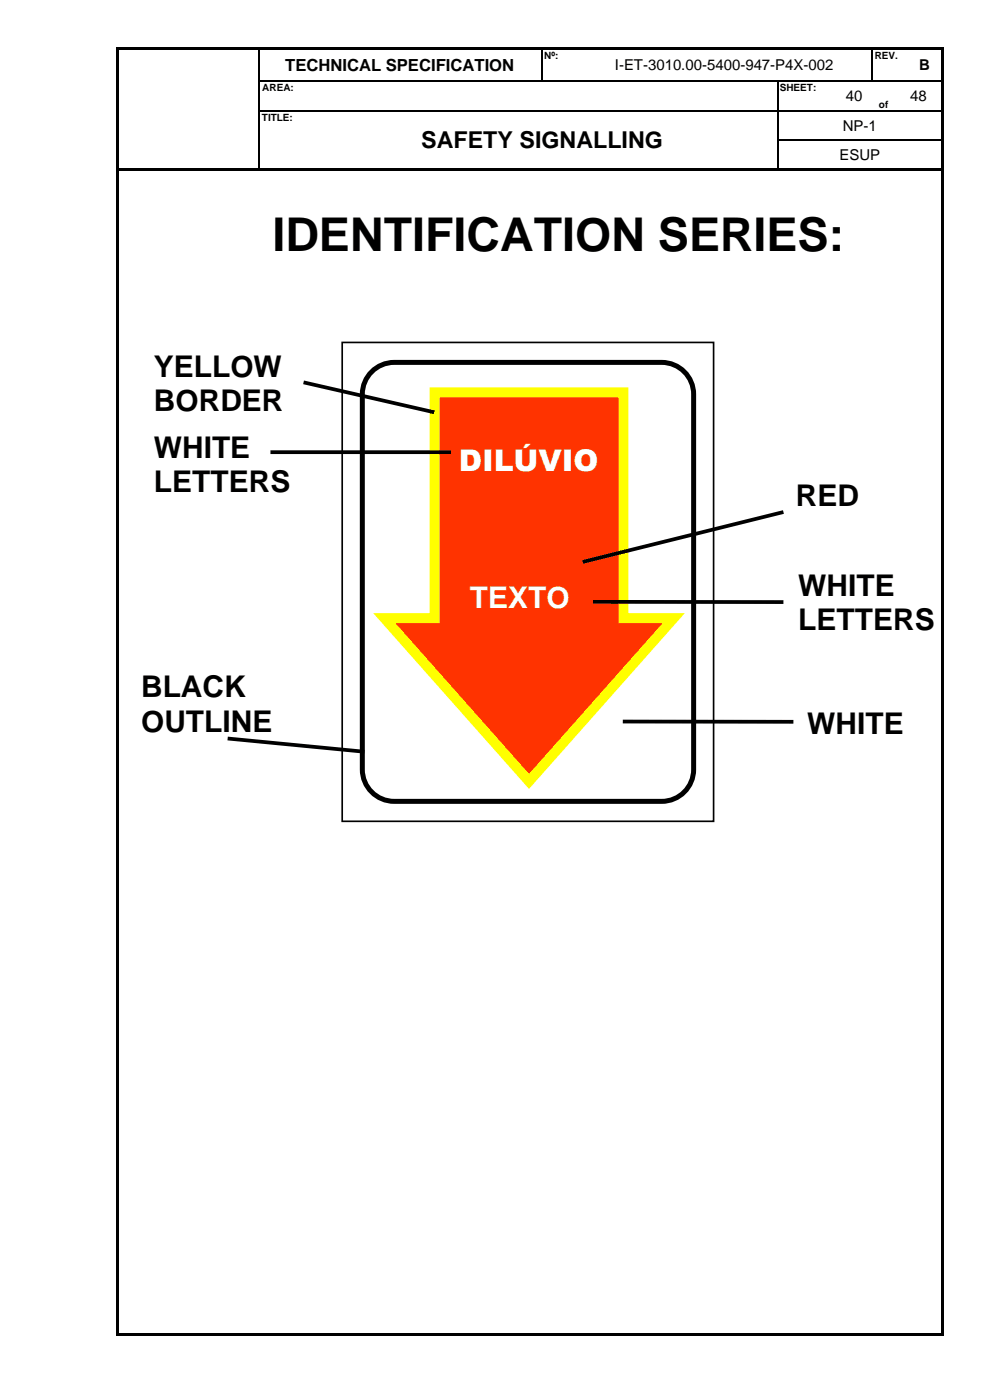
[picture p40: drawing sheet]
<svg xmlns="http://www.w3.org/2000/svg" width="210mm" height="297mm" viewBox="0 0 210 297" stroke-linecap="round" stroke-linejoin="round" font-family="sans-serif">
<defs><g id="words">
<text font-size="9.9" x="57.8" y="53.3">IDENTIFICATION SERIES:</text>
<g font-size="6.3">
<text x="32.6" y="79.9">YELLOW</text>
<text x="32.6" y="87.2">BORDER</text>
<text x="32.6" y="97.1">WHITE</text>
<text x="32.6" y="104.4">LETTERS</text>
<text x="168.8" y="107.4">RED</text>
<text x="169.3" y="126.5">WHITE</text>
<text x="169.3" y="133.7">LETTERS</text>
<text x="29.9" y="147.9">BLACK</text>
<text x="29.9" y="155.2">OUTLINE</text>
<text x="171.3" y="155.8">WHITE</text>
</g>
<g font-size="6.3" fill="#fff">
<text x="97.3" y="100">DILÚVIO</text>
<text x="99.7" y="128.9">TEXTO</text>
</g>
<g font-size="5.7">
<text x="32.6" y="93.8">AMAREL</text>
<text x="32.6" y="100.3">A</text>
</g>
<text font-size="4.9" x="89.4" y="31.5">SAFETY SIGNALLING</text>
<text font-size="3.5" x="60.5" y="15">TECHNICAL SPECIFICATION</text>
<g font-size="3.2">
<text x="130.4" y="14.9">I-ET-3010.00-5400-947-P4X-002</text>
<text x="195" y="14.9">B</text>
<text x="179.4" y="21.4">40</text>
<text x="193.1" y="21.4">48</text>
<text x="178.8" y="27.7">NP-1</text>
<text x="178.1" y="34">ESUP</text>
</g>
<g font-size="2.1">
<text x="115.5" y="12.5">Nº:</text>
<text x="185.6" y="12.5">REV.</text>
<text x="55.7" y="19.3">AREA:</text>
<text x="165.4" y="19.3">SHEET:</text>
<text x="186.5" y="22.9">of</text>
<text x="55.5" y="25.6">TITLE:</text>
</g>
</g></defs>
<g fill="#000">
<path d="M24.7 10h.5v.5h-.5z" fill-rule="evenodd"/>
<path d="M24.7 10h.5v.5h-.5z" fill-rule="evenodd"/>
<path d="M24.7 10.5h.5v6.5h-.5z" fill-rule="evenodd"/>
<path d="M24.7 17h.5v.3h-.5z" fill-rule="evenodd"/>
<path d="M25.2 10h29.6v.5h-29.6z" fill-rule="evenodd"/>
<path d="M54.8 10h.5v.5h-.5z" fill-rule="evenodd"/>
<path d="M54.8 17h.3v.3h-.3z" fill-rule="evenodd"/>
<path d="M55.3 10h59.5v.5h-59.5z" fill-rule="evenodd"/>
<path d="M114.8 10h.6v.5h-.6z" fill-rule="evenodd"/>
<path d="M114.8 17h.3v.3h-.3z" fill-rule="evenodd"/>
<path d="M115.4 10h7.1v.5h-7.1z" fill-rule="evenodd"/>
<path d="M122.5 10h.5v.5h-.5z" fill-rule="evenodd"/>
<path d="M122.5 17h.2v.3h-.2z" fill-rule="evenodd"/>
<path d="M123 10h61.9v.5h-61.9z" fill-rule="evenodd"/>
<path d="M164.8 17.3h.3z" fill-rule="evenodd"/>
<path d="M164.8 17h.3v.3h-.3z" fill-rule="evenodd"/>
<path d="M177.5 17h.3v.3h-.3z" fill-rule="evenodd"/>
<path d="M184.9 10h.5v.5h-.5z" fill-rule="evenodd"/>
<path d="M184.9 17h.2v.3h-.2z" fill-rule="evenodd"/>
<path d="M185.1 17h.3v.3h-.3z" fill-rule="evenodd"/>
<path d="M185.4 10h7.1v.5h-7.1z" fill-rule="evenodd"/>
<path d="M190 17h.2v.3h-.2z" fill-rule="evenodd"/>
<path d="M192.5 10h.5v.5h-.5z" fill-rule="evenodd"/>
<path d="M192.5 17h.3v.3h-.3z" fill-rule="evenodd"/>
<path d="M193 10h6.8v.5h-6.8z" fill-rule="evenodd"/>
<path d="M199.8 10h.5v.5h-.5z" fill-rule="evenodd"/>
<path d="M199.8 10h.5v.5h-.5z" fill-rule="evenodd"/>
<path d="M199.8 10.5h.5v6.5h-.5z" fill-rule="evenodd"/>
<path d="M199.8 17h.5v.3h-.5z" fill-rule="evenodd"/>
<path d="M24.7 17.3h.5v6h-.5z" fill-rule="evenodd"/>
<path d="M24.7 23.3h.5v.3h-.5z" fill-rule="evenodd"/>
<path d="M24.7 23.6h.5v6h-.5z" fill-rule="evenodd"/>
<path d="M24.7 29.6h.5v.2h-.5z" fill-rule="evenodd"/>
<path d="M24.7 29.8h.5v6h-.5z" fill-rule="evenodd"/>
<path d="M24.7 35.8h.5v.5h-.5z" fill-rule="evenodd"/>
<path d="M25.2 35.8h29.6v.5h-29.6z" fill-rule="evenodd"/>
<path d="M54.8 23.3h.3v.3h-.3z" fill-rule="evenodd"/>
<path d="M54.8 29.6h.3v.2h-.3z" fill-rule="evenodd"/>
<path d="M54.8 35.8h.5v.5h-.5z" fill-rule="evenodd"/>
<path d="M55.3 35.8h10v.5h-10z" fill-rule="evenodd"/>
<path d="M65.3 23.3h.2v.3h-.2z" fill-rule="evenodd"/>
<path d="M65.3 35.8h.5v.5h-.5z" fill-rule="evenodd"/>
<path d="M65.8 35.8h99v.5h-99z" fill-rule="evenodd"/>
<path d="M164.8 23.3h.3v.3h-.3z" fill-rule="evenodd"/>
<path d="M164.8 29.6h.3v.2h-.3z" fill-rule="evenodd"/>
<path d="M164.8 35.8h.6v.5h-.6z" fill-rule="evenodd"/>
<path d="M165.4 35.8h34.4v.5h-34.4z" fill-rule="evenodd"/>
<path d="M177.5 23.3h.3v.3h-.3z" fill-rule="evenodd"/>
<path d="M185 23.3h.2v.3h-.2z" fill-rule="evenodd"/>
<path d="M190 23.3h.2v.3h-.2z" fill-rule="evenodd"/>
<path d="M199.8 17.3h.5v6h-.5z" fill-rule="evenodd"/>
<path d="M199.8 23.3h.5v.3h-.5z" fill-rule="evenodd"/>
<path d="M199.8 23.6h.5v6h-.5z" fill-rule="evenodd"/>
<path d="M199.8 29.6h.5v.2h-.5z" fill-rule="evenodd"/>
<path d="M199.8 29.8h.5v6h-.5z" fill-rule="evenodd"/>
<path d="M199.8 35.8h.5v.5h-.5z" fill-rule="evenodd"/>
<path d="M24.7 36.3h.5v246.6h-.5z" fill-rule="evenodd"/>
<path d="M24.7 282.9h.5v.5h-.5z" fill-rule="evenodd"/>
<path d="M24.7 282.9h.5v.5h-.5z" fill-rule="evenodd"/>
<path d="M25.2 282.9h174.6v.5h-174.6z" fill-rule="evenodd"/>
<path d="M199.8 36.3h.5v246.6h-.5z" fill-rule="evenodd"/>
<path d="M199.8 282.9h.5v.5h-.5z" fill-rule="evenodd"/>
<path d="M199.8 282.9h.5v.5h-.5z" fill-rule="evenodd"/>
</g>
<g fill="none" stroke="#000" stroke-width=".25">
<path d="M54.9 10.5v6.5M54.9 17.3v6M55.1 17.1h59.7M115 10.5v6.5M115.1 17.1h7.4M122.7 17.1h42.1M165 17.3v6M165.1 17.1h12.4M177.8 17.1h7.1M185 10.5v6.5M185.4 17.1h4.6M190.2 17.1h2.3"/>
<path d="M192.8 17.1h7M54.9 23.6v6M54.9 29.8v6M55.1 23.5h10.2M65.5 23.5h99.3M165 23.6v6M165 29.8v6M165.1 23.5h12.4M165.1 29.7h34.7M177.8 23.5h7.2M185.2 23.5h4.8M190.2 23.5h9.6"/>
</g>
<path d="M79.2 78.5a6.7 6.7 0 0 1 4.4-1.6h56.8a6.8 6.8 0 0 1 6.8 6.8v79.6a6.8 6.8 0 0 1-6.8 6.7h-56.8a6.8 6.8 0 0 1-6.7-6.7v-79.6a6.8 6.8 0 0 1 2.3-5.2z" fill-rule="evenodd" fill="#fff"/>
<path d="M79.2 78.5a6.7 6.7 0 0 1 4.4-1.6h56.8a6.8 6.8 0 0 1 6.8 6.8v79.6a6.8 6.8 0 0 1-6.8 6.7h-56.8a6.8 6.8 0 0 1-6.7-6.7v-79.6a6.8 6.8 0 0 1 2.3-5.2z" fill="none" stroke="#000" stroke-width="1.1"/>
<path d="M92.2 83.2h40.1v48h10.6l-30.7 34.6-30.7-34.6h10.7z" fill-rule="evenodd" fill="#f30"/>
<path d="M92.2 83.2h40.1v48h10.6l-30.7 34.6-30.7-34.6h10.7z" fill="none" stroke="#ff0" stroke-width="2.1"/>
<path d="M72.6 72.7h78.8v101.6h-78.8z" fill="none" stroke="#000" stroke-width=".35"/>
<path d="M57.4 95.9h38.3M64.4 81.1l27.7 6.4M166.2 108.6l-42.6 10.6M125.8 127.7h40.4M48.3 156.7l29 2.8M132.1 153.1h36.2" fill="none" stroke="#000" stroke-width=".79" stroke-linecap="butt"/>
<use href="#words"/>
</svg>
